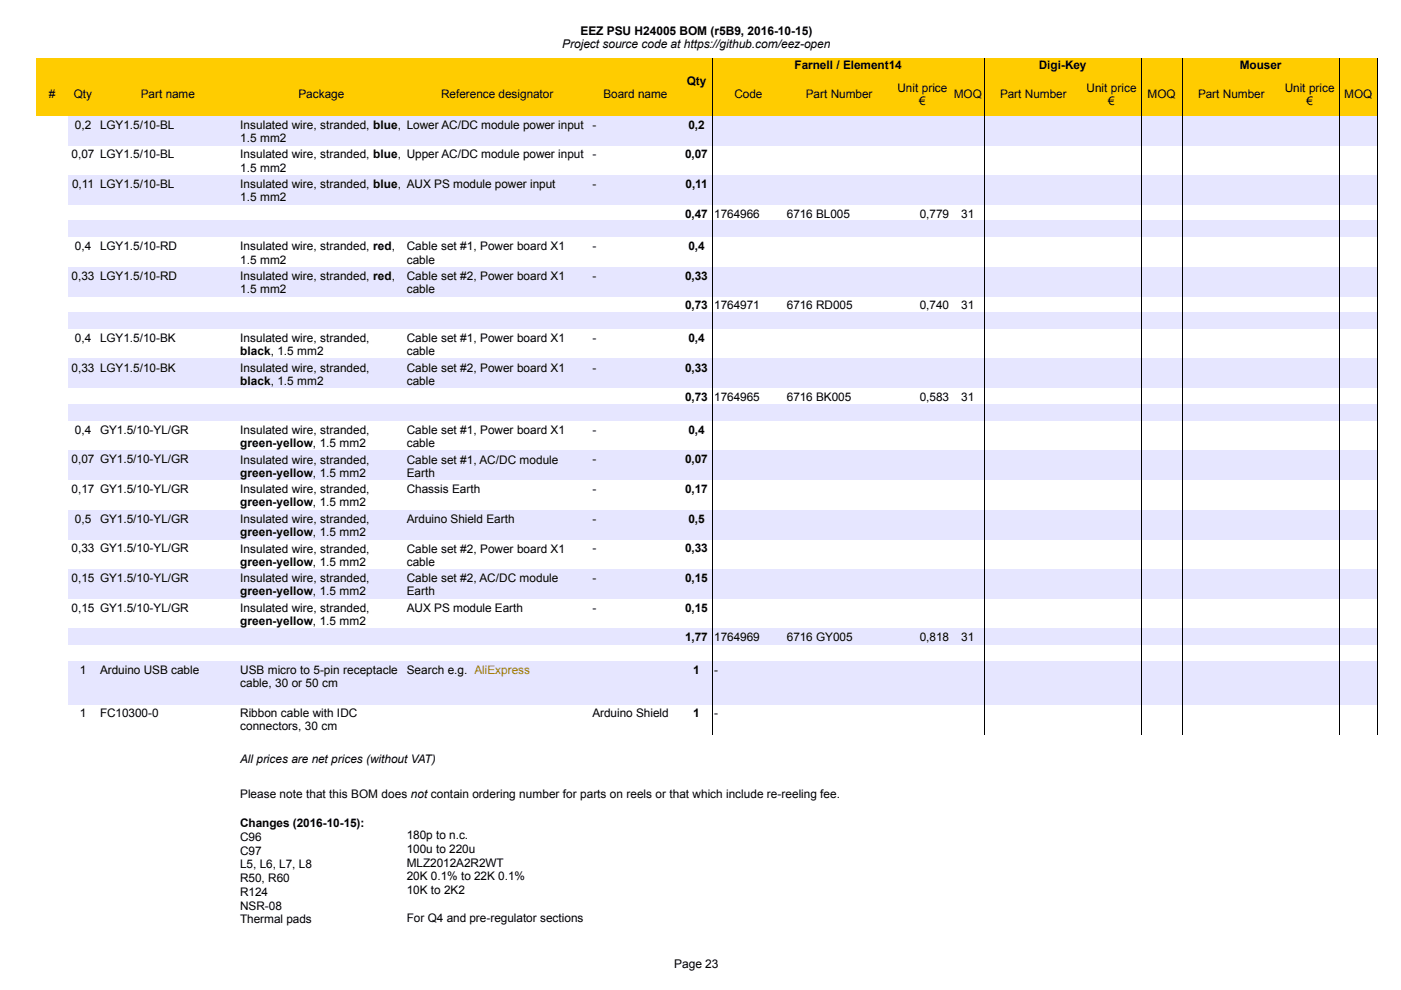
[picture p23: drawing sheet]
<svg xmlns="http://www.w3.org/2000/svg" width="297mm" height="210mm" viewBox="0 0 297 210" stroke-linecap="round" stroke-linejoin="round" font-family="sans-serif">
<defs><g id="words">
<g font-size="2.5">
<text x="119.2" y="10.2">Project source code at https://github.com/eez-open</text>
<text x="123" y="7.4">EEZ PSU H24005 BOM (r5B9, 2016-10-15)</text>
<text x="168.5" y="14.7">Farnell / Element14</text>
<text x="220.2" y="14.7">Digi-Key</text>
<text x="262.9" y="14.7">Mouser</text>
<text x="10.3" y="20.8">#</text>
<text x="15.6" y="20.8">Qty</text>
<text x="29.8" y="20.8">Part name</text>
<text x="63.3" y="20.8">Package</text>
<text x="93.5" y="20.8">Reference designator</text>
<text x="128" y="20.8">Board name</text>
<text x="145.6" y="18">Qty</text>
<text x="155.7" y="20.8">Code</text>
<text x="170.9" y="20.8">Part Number</text>
<text x="190.3" y="19.4">Unit price</text>
<text x="194.9" y="22.2">€</text>
<text x="202.2" y="20.8">MOQ</text>
<text x="212" y="20.8">Part Number</text>
<text x="230.4" y="19.4">Unit price</text>
<text x="235" y="22.2">€</text>
<text x="243.3" y="20.8">MOQ</text>
<text x="254" y="20.8">Part Number</text>
<text x="272.4" y="19.4">Unit price</text>
<text x="277" y="22.2">€</text>
<text x="285" y="20.8">MOQ</text>
<text x="15.9" y="27.3">0,2</text>
<text x="21.2" y="27.3">LGY1.5/10-BL</text>
<text x="50.9" y="27.3">Insulated wire, stranded, blue, Lower AC/DC module power input</text>
<text x="125.6" y="27.3">-</text>
<text x="145.9" y="27.3">0,2</text>
<text x="15.2" y="33.5">0,07 LGY1.5/10-BL</text>
<text x="50.9" y="30.1">1.5 mm2</text>
<text x="50.9" y="33.6">Insulated wire, stranded, blue, Upper AC/DC module power input</text>
<text x="125.6" y="33.5">-</text>
<text x="145.2" y="33.5">0,07</text>
<text x="15.3" y="39.9">0,11 LGY1.5/10-BL</text>
<text x="50.9" y="36.4">1.5 mm2</text>
<text x="50.9" y="39.9">Insulated wire, stranded, blue, AUX PS module power input</text>
<text x="125.6" y="39.9">-</text>
<text x="145.3" y="39.9">0,11</text>
<text x="50.9" y="42.7">1.5 mm2</text>
<text x="145.2" y="46.1">0,47</text>
<text x="151.4" y="46.1">1764966</text>
<text x="166.8" y="46.1">6716 BL005</text>
<text x="195" y="46.1">0,779</text>
<text x="203.8" y="46.1">31</text>
<text x="15.9" y="53">0,4</text>
<text x="21.2" y="53">LGY1.5/10-RD</text>
<text x="50.9" y="53.1">Insulated wire, stranded, red,</text>
<text x="86.3" y="53.1">Cable set #1, Power board X1</text>
<text x="125.6" y="53">-</text>
<text x="145.9" y="53">0,4</text>
<text x="15.2" y="59.3">0,33 LGY1.5/10-RD</text>
<text x="50.9" y="55.9">1.5 mm2</text>
<text x="50.9" y="59.3">Insulated wire, stranded, red,</text>
<text x="86.3" y="55.9">cable</text>
<text x="86.3" y="59.3">Cable set #2, Power board X1</text>
<text x="125.6" y="59.3">-</text>
<text x="145.2" y="59.3">0,33</text>
<text x="50.9" y="62.2">1.5 mm2</text>
<text x="86.3" y="62.2">cable</text>
<text x="145.2" y="65.6">0,73</text>
<text x="151.4" y="65.6">1764971</text>
<text x="166.8" y="65.6">6716 RD005</text>
<text x="195" y="65.6">0,740</text>
<text x="203.8" y="65.6">31</text>
<text x="15.9" y="72.5">0,4</text>
<text x="21.2" y="72.5">LGY1.5/10-BK</text>
<text x="50.9" y="72.5">Insulated wire, stranded,</text>
<text x="50.9" y="75.4">black, 1.5 mm2</text>
<text x="86.3" y="72.5">Cable set #1, Power board X1</text>
<text x="86.3" y="75.4">cable</text>
<text x="125.6" y="72.5">-</text>
<text x="145.9" y="72.5">0,4</text>
<text x="15.2" y="78.8">0,33 LGY1.5/10-BK</text>
<text x="50.9" y="78.8">Insulated wire, stranded,</text>
<text x="50.9" y="81.6">black, 1.5 mm2</text>
<text x="86.3" y="78.8">Cable set #2, Power board X1</text>
<text x="86.3" y="81.6">cable</text>
<text x="125.6" y="78.8">-</text>
<text x="145.2" y="78.8">0,33</text>
<text x="145.2" y="85.1">0,73</text>
<text x="151.4" y="85.1">1764965</text>
<text x="166.8" y="85.1">6716 BK005</text>
<text x="195" y="85.1">0,583</text>
<text x="203.8" y="85.1">31</text>
<text x="15.9" y="91.9">0,4</text>
<text x="21.2" y="91.9">GY1.5/10-YL/GR</text>
<text x="50.9" y="92">Insulated wire, stranded,</text>
<text x="50.9" y="94.8">green-yellow, 1.5 mm2</text>
<text x="86.3" y="92">Cable set #1, Power board X1</text>
<text x="86.3" y="94.8">cable</text>
<text x="125.6" y="91.9">-</text>
<text x="145.9" y="91.9">0,4</text>
<text x="15.2" y="98.2">0,07 GY1.5/10-YL/GR</text>
<text x="50.9" y="98.3">Insulated wire, stranded,</text>
<text x="50.9" y="101.1">green-yellow, 1.5 mm2</text>
<text x="86.3" y="98.3">Cable set #1, AC/DC module</text>
<text x="86.3" y="101.1">Earth</text>
<text x="125.6" y="98.2">-</text>
<text x="145.2" y="98.2">0,07</text>
<text x="15.2" y="104.5">0,17 GY1.5/10-YL/GR</text>
<text x="50.9" y="104.6">Insulated wire, stranded,</text>
<text x="50.9" y="107.4">green-yellow, 1.5 mm2</text>
<text x="86.3" y="104.5">Chassis Earth</text>
<text x="125.6" y="104.5">-</text>
<text x="145.2" y="104.5">0,17</text>
<text x="15.9" y="110.8">0,5</text>
<text x="21.2" y="110.8">GY1.5/10-YL/GR</text>
<text x="50.9" y="110.8">Insulated wire, stranded,</text>
<text x="50.9" y="113.7">green-yellow, 1.5 mm2</text>
<text x="86.3" y="110.8">Arduino Shield Earth</text>
<text x="125.6" y="110.8">-</text>
<text x="145.9" y="110.8">0,5</text>
<text x="15.2" y="117.1">0,33 GY1.5/10-YL/GR</text>
<text x="50.9" y="117.2">Insulated wire, stranded,</text>
<text x="50.9" y="120">green-yellow, 1.5 mm2</text>
<text x="86.3" y="117.2">Cable set #2, Power board X1</text>
<text x="86.3" y="120">cable</text>
<text x="125.6" y="117.1">-</text>
<text x="145.2" y="117.1">0,33</text>
<text x="15.2" y="123.4">0,15 GY1.5/10-YL/GR</text>
<text x="50.9" y="123.4">Insulated wire, stranded,</text>
<text x="86.3" y="123.4">Cable set #2, AC/DC module</text>
<text x="125.6" y="123.4">-</text>
<text x="145.2" y="123.4">0,15</text>
<text x="15.2" y="129.7">0,15 GY1.5/10-YL/GR</text>
<text x="50.9" y="126.3">green-yellow, 1.5 mm2</text>
<text x="50.9" y="129.8">Insulated wire, stranded,</text>
<text x="86.3" y="129.7">AUX PS module Earth</text>
<text x="86.3" y="126.3">Earth</text>
<text x="125.6" y="129.7">-</text>
<text x="145.2" y="129.7">0,15</text>
<text x="50.9" y="132.6">green-yellow, 1.5 mm2</text>
<text x="145.2" y="136">1,77</text>
<text x="151.4" y="136">1764969</text>
<text x="166.8" y="136">6716 GY005</text>
<text x="195" y="136">0,818</text>
<text x="203.8" y="136">31</text>
<text x="16.9" y="142.9">1</text>
<text x="21.2" y="142.9">Arduino USB cable</text>
<text x="50.9" y="142.9">USB micro to 5-pin receptacle</text>
<text x="86.3" y="142.9">Search e.g. AliExpress</text>
<text x="147" y="142.9">1</text>
<text x="151.4" y="142.9">-</text>
<text x="50.9" y="145.7">cable, 30 or 50 cm</text>
<text x="16.9" y="152">1</text>
<text x="21.2" y="152">FC10300-0</text>
<text x="50.9" y="152">Ribbon cable with IDC</text>
<text x="50.9" y="154.9">connectors, 30 cm</text>
<text x="125.6" y="152">Arduino Shield</text>
<text x="147" y="152">1</text>
<text x="151.4" y="152">-</text>
<text x="50.9" y="161.8">All prices are net prices (without VAT)</text>
<text x="50.9" y="169.3">Please note that this BOM does not contain ordering number for parts on reels or that which include re-reeling fee.</text>
<text x="50.9" y="175.4">Changes (2016-10-15):</text>
<text x="50.9" y="178.3">C96</text>
<text x="86.3" y="177.9">180p to n.c.</text>
<text x="50.9" y="181.2">C97</text>
<text x="50.9" y="184.1">L5, L6, L7, L8</text>
<text x="86.3" y="180.8">100u to 220u</text>
<text x="86.3" y="183.7">MLZ2012A2R2WT</text>
<text x="50.9" y="187">R50, R60</text>
<text x="50.9" y="189.9">R124</text>
<text x="86.3" y="186.7">20K 0.1% to 22K 0.1%</text>
<text x="86.3" y="189.5">10K to 2K2</text>
<text x="50.9" y="192.9">NSR-08</text>
<text x="50.9" y="195.8">Thermal pads</text>
<text x="86.3" y="195.4">For Q4 and pre-regulator sections</text>
<text x="142.9" y="205.3">Page 23</text>
</g>
</g></defs>
<path d="M7.6 12.3h284.5v12.2h-284.5z" fill-rule="evenodd" fill="#fc0"/>
<path d="M151 12.4v12.2M208.7 12.4v12.2M241.9 12.4v12.2M250.7 12.4v12.2M283.9 12.4v12.2M292.1 12.4v12.2" fill="none" stroke="#000" stroke-width=".21"/>
<g fill="#e6e6ff">
<path d="M14.4 24.5h277.7v6.3h-277.7z" fill-rule="evenodd"/>
<path d="M14.4 37.1h277.7v6.3h-277.7z" fill-rule="evenodd"/>
<path d="M14.4 46.8h277.7v3.5h-277.7z" fill-rule="evenodd"/>
<path d="M14.4 56.6h277.7v6.3h-277.7z" fill-rule="evenodd"/>
<path d="M14.4 66.3h277.7v3.4h-277.7z" fill-rule="evenodd"/>
<path d="M14.4 76h277.7v6.3h-277.7z" fill-rule="evenodd"/>
<path d="M14.4 85.8h277.7v3.4h-277.7z" fill-rule="evenodd"/>
<path d="M14.4 95.5h277.7v6.3h-277.7z" fill-rule="evenodd"/>
<path d="M14.4 108.1h277.7v6.3h-277.7z" fill-rule="evenodd"/>
<path d="M14.4 120.7h277.7v6.3h-277.7z" fill-rule="evenodd"/>
<path d="M14.4 133.2h277.7v3.5h-277.7z" fill-rule="evenodd"/>
<path d="M14.4 140.1h277.7v9.2h-277.7z" fill-rule="evenodd"/>
</g>
<path d="M151 24.6v131.2M208.7 24.6v131.2M241.9 24.6v131.2M250.7 24.6v131.2M283.9 24.6v131.2M292.1 24.6v131.2" fill="none" stroke="#000" stroke-width=".21"/>
<use href="#words"/>
</svg>
